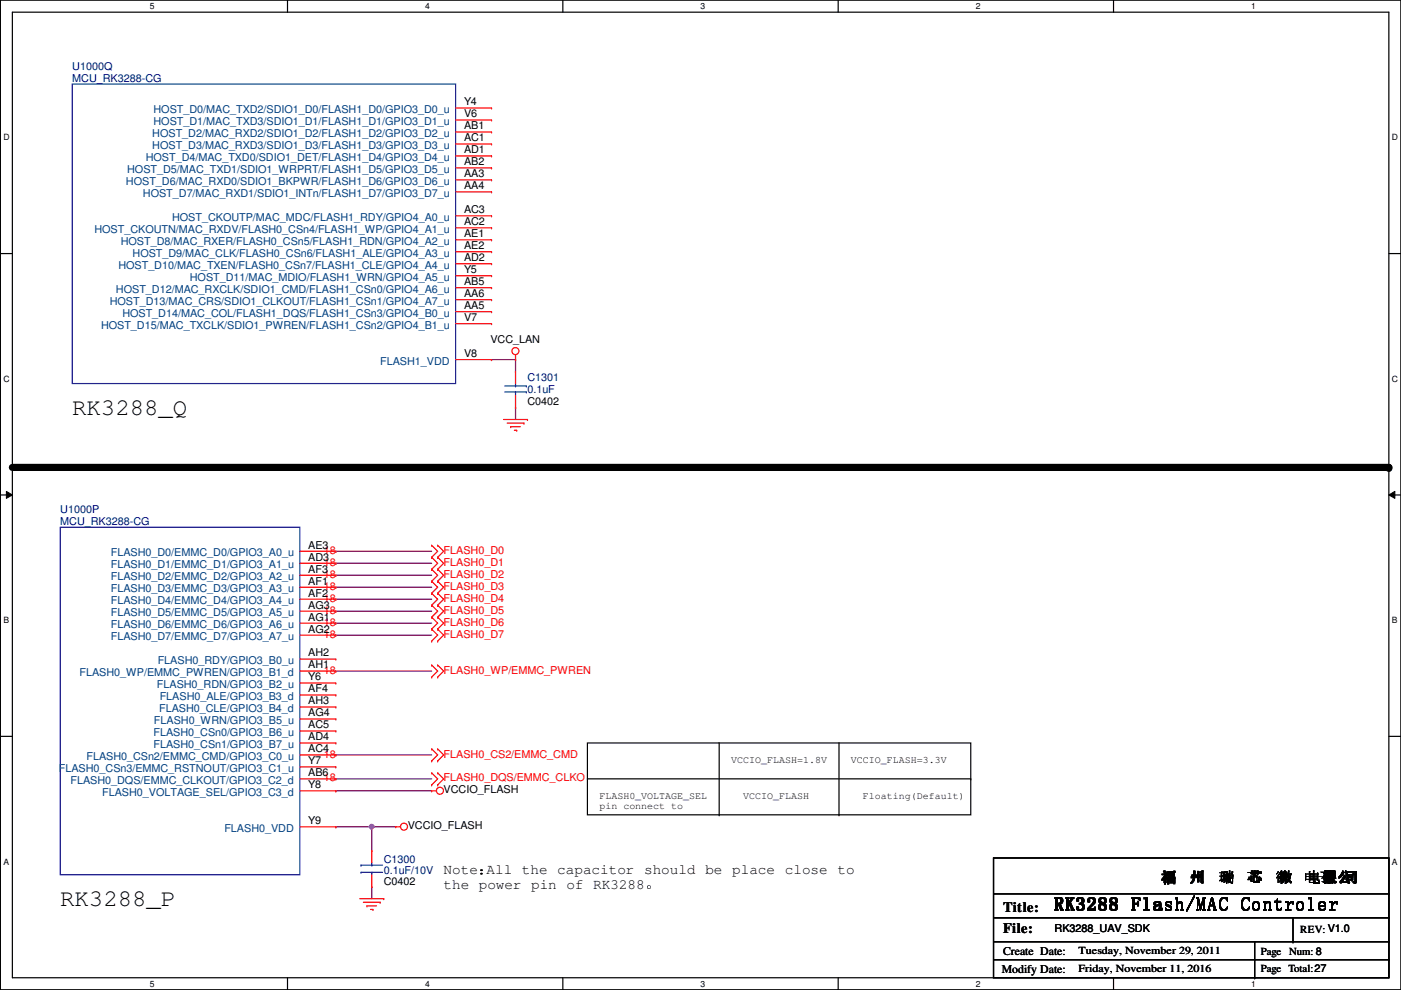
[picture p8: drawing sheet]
<svg xmlns="http://www.w3.org/2000/svg" width="297mm" height="210mm" viewBox="0 0 297 210" stroke-linecap="round" stroke-linejoin="round" font-family="sans-serif">
<defs><g id="words">
<g font-size="5.1">
<text x="15.3" y="87.9">RK3288_Q</text>
<text x="12.8" y="192.1">RK3288_P</text>
</g>
<text font-size="4.1" x="223.4" y="193">RK3288 Flash/MAC Controler</text>
<g font-size="3">
<text x="94.1" y="185.3">Note：</text>
<text x="103.2" y="185.3">All the capacitor should be place close to</text>
<text x="94.1" y="188.4">the power pin of RK3288。</text>
<text x="246.3" y="187">福</text>
<text x="252.3" y="187">州</text>
<text x="258.3" y="187">瑞</text>
<text x="264.3" y="187">芯</text>
<text x="264.8" y="187.1">芯</text>
<text x="270.3" y="187">微</text>
<text x="271" y="187.1">微</text>
<text x="276.3" y="187">电子</text>
<text x="277.2" y="187.1">电子 司</text>
<text x="277.2" y="187.1">电子</text>
<text x="280" y="187">有</text>
<text x="280.4" y="187.1">有 司</text>
<text x="280.5" y="187.1">限公</text>
<text x="212.7" y="193.3">Title:</text>
<text x="212.7" y="197.9">File:</text>
</g>
<g font-size="2.5">
<text x="212.7" y="202.4">Create Date:</text>
<text x="212.4" y="206.2">Modify Date:</text>
</g>
<g font-size="2.3" fill="#000080">
<text x="15.3" y="14.8">U1000Q</text>
<text x="15.3" y="17.4">MCU_RK3288-CG</text>
<text x="111.8" y="80.9">C1301</text>
<text x="111.8" y="83.4">0.1uF</text>
<text x="12.8" y="108.8">U1000P</text>
<text x="12.8" y="111.3">MCU_RK3288-CG</text>
<text x="81.4" y="183">C1300</text>
<text x="81.4" y="185.3">0.1uF/10V</text>
</g>
<g font-size="2.3" fill="#004080">
<text x="32.6" y="24">HOST_D0/MAC_TXD2/SDIO1_D0/FLASH1_D0/GPIO3_D0_u</text>
<text x="32.3" y="29">HOST_D2/MAC_RXD2/SDIO1_D2/FLASH1_D2/GPIO3_D2_u</text>
<text x="32.6" y="26.5">HOST_D1/MAC_TXD3/SDIO1_D1/FLASH1_D1/GPIO3_D1_u</text>
<text x="30.9" y="34.1">HOST_D4/MAC_TXD0/SDIO1_DET/FLASH1_D4/GPIO3_D4_u</text>
<text x="32.3" y="31.6">HOST_D3/MAC_RXD3/SDIO1_D3/FLASH1_D3/GPIO3_D3_u</text>
<text x="26.7" y="39.2">HOST_D6/MAC_RXD0/SDIO1_BKPWR/FLASH1_D6/GPIO3_D6_u</text>
<text x="27" y="36.7">HOST_D5/MAC_TXD1/SDIO1_WRPRT/FLASH1_D5/GPIO3_D5_u</text>
<text x="30.3" y="41.7">HOST_D7/MAC_RXD1/SDIO1_INTn/FLASH1_D7/GPIO3_D7_u</text>
<text x="36.5" y="46.8">HOST_CKOUTP/MAC_MDC/FLASH1_RDY/GPIO4_A0_u</text>
<text x="20" y="49.4">HOST_CKOUTN/MAC_RXDV/FLASH0_CSn4/FLASH1_WP/GPIO4_A1_u</text>
<text x="25.6" y="51.9">HOST_D8/MAC_RXER/FLASH0_CSn5/FLASH1_RDN/GPIO4_A2_u</text>
<text x="25.1" y="57">HOST_D10/MAC_TXEN/FLASH0_CSn7/FLASH1_CLE/GPIO4_A4_u</text>
<text x="28.1" y="54.4">HOST_D9/MAC_CLK/FLASH0_CSn6/FLASH1_ALE/GPIO4_A3_u</text>
<text x="40.3" y="59.5">HOST_D11/MAC_MDIO/FLASH1_WRN/GPIO4_A5_u</text>
<text x="23.3" y="64.6">HOST_D13/MAC_CRS/SDIO1_CLKOUT/FLASH1_CSn1/GPIO4_A7_u</text>
<text x="24.6" y="62.1">HOST_D12/MAC_RXCLK/SDIO1_CMD/FLASH1_CSn0/GPIO4_A6_u</text>
<text x="21.4" y="69.7">HOST_D15/MAC_TXCLK/SDIO1_PWREN/FLASH1_CSn2/GPIO4_B1_u</text>
<text x="25.9" y="67.1">HOST_D14/MAC_COL/FLASH1_DQS/FLASH1_CSn3/GPIO4_B0_u</text>
<text x="80.6" y="77.3">FLASH1_VDD</text>
<text x="23.5" y="117.9">FLASH0_D0/EMMC_D0/GPIO3_A0_u</text>
<text x="23.5" y="120.5">FLASH0_D1/EMMC_D1/GPIO3_A1_u</text>
<text x="23.5" y="123">FLASH0_D2/EMMC_D2/GPIO3_A2_u</text>
<text x="23.5" y="125.6">FLASH0_D3/EMMC_D3/GPIO3_A3_u</text>
<text x="23.5" y="128.1">FLASH0_D4/EMMC_D4/GPIO3_A4_u</text>
<text x="23.5" y="130.6">FLASH0_D5/EMMC_D5/GPIO3_A5_u</text>
<text x="23.5" y="133.2">FLASH0_D6/EMMC_D6/GPIO3_A6_u</text>
<text x="23.5" y="135.7">FLASH0_D7/EMMC_D7/GPIO3_A7_u</text>
<text x="16.8" y="143.3">FLASH0_WP/EMMC_PWREN/GPIO3_B1_d</text>
<text x="33.4" y="140.8">FLASH0_RDY/GPIO3_B0_u</text>
<text x="33.3" y="145.9">FLASH0_RDN/GPIO3_B2_u</text>
<text x="33.9" y="148.4">FLASH0_ALE/GPIO3_B3_d</text>
<text x="32.6" y="153.5">FLASH0_WRN/GPIO3_B5_u</text>
<text x="33.7" y="151">FLASH0_CLE/GPIO3_B4_d</text>
<text x="18.3" y="161.1">FLASH0_CSn2/EMMC_CMD/GPIO3_C0_u</text>
<text x="32.6" y="156">FLASH0_CSn0/GPIO3_B6_u</text>
<text x="32.6" y="158.6">FLASH0_CSn1/GPIO3_B7_u</text>
<text x="12.5" y="163.7">FLASH0_CSn3/EMMC_RSTNOUT/GPIO3_C1_u</text>
<text x="14.9" y="166.2">FLASH0_DQS/EMMC_CLKOUT/GPIO3_C2_d</text>
<text x="21.7" y="168.7">FLASH0_VOLTAGE_SEL/GPIO3_C3_d</text>
<text x="47.6" y="176.4">FLASH0_VDD</text>
</g>
<g font-size="2.3">
<text x="98.4" y="22.4">Y4</text>
<text x="98.4" y="30">AC1</text>
<text x="98.4" y="27.4">AB1</text>
<text x="98.4" y="24.9">V6</text>
<text x="98.4" y="35.1">AB2</text>
<text x="98.4" y="32.5">AD1</text>
<text x="98.4" y="40.1">AA4</text>
<text x="98.4" y="37.6">AA3</text>
<text x="98.4" y="47.8">AC2</text>
<text x="98.4" y="45.2">AC3</text>
<text x="98.4" y="52.8">AE2</text>
<text x="98.4" y="50.3">AE1</text>
<text x="98.4" y="57.9">Y5</text>
<text x="98.4" y="55.4">AD2</text>
<text x="98.4" y="65.5">AA5</text>
<text x="98.4" y="63">AA6</text>
<text x="98.4" y="60.5">AB5</text>
<text x="98.4" y="68.1">V7</text>
<text x="98.4" y="75.7">V8</text>
<text x="104" y="72.7">VCC_LAN</text>
<text x="111.8" y="85.9">C0402</text>
<text x="65.4" y="116.3">AE3</text>
<text x="65.4" y="118.9">AD3</text>
<text x="65.4" y="121.4">AF3</text>
<text x="65.4" y="124">AF1</text>
<text x="65.4" y="126.5">AF2</text>
<text x="65.4" y="129">AG3</text>
<text x="65.4" y="131.6">AG1</text>
<text x="65.4" y="134.1">AG2</text>
<text x="65.4" y="139.2">AH2</text>
<text x="65.4" y="141.7">AH1</text>
<text x="65.4" y="144.3">Y6</text>
<text x="65.4" y="146.8">AF4</text>
<text x="65.4" y="149.4">AH3</text>
<text x="65.4" y="151.9">AG4</text>
<text x="65.4" y="154.4">AC5</text>
<text x="65.4" y="157">AD4</text>
<text x="65.4" y="159.5">AC4</text>
<text x="65.4" y="162.1">Y7</text>
<text x="65.4" y="164.6">AB6</text>
<text x="65.4" y="167.1">Y8</text>
<text x="94.1" y="168.2">VCCIO_FLASH</text>
<text x="65.4" y="174.8">Y9</text>
<text x="86.4" y="175.9">VCCIO_FLASH</text>
<text x="81.4" y="187.5">C0402</text>
<text x="223.6" y="197.7">RK3288_UAV_SDK</text>
<text x="275.7" y="197.9">REV: V1.0</text>
<text x="228.7" y="202.2">Tuesday, November 29, 2011</text>
<text x="267.3" y="202.5">Page</text>
<text x="273.3" y="202.5">Num: 8</text>
<text x="228.7" y="206">Friday, November 11, 2016</text>
<text x="267.3" y="206">Page Total:27</text>
</g>
<g font-size="2.3" fill="#f00">
<text x="68.7" y="117.4">18</text>
<text x="68.7" y="120">18</text>
<text x="94.1" y="117.4">FLASH0_D0</text>
<text x="94.1" y="120">FLASH0_D1</text>
<text x="68.7" y="122.5">18</text>
<text x="68.7" y="125.1">18</text>
<text x="94.1" y="122.5">FLASH0_D2</text>
<text x="94.1" y="125.1">FLASH0_D3</text>
<text x="68.7" y="127.6">18</text>
<text x="68.7" y="130.1">18</text>
<text x="94.1" y="127.6">FLASH0_D4</text>
<text x="94.1" y="130.1">FLASH0_D5</text>
<text x="68.7" y="132.7">18</text>
<text x="68.7" y="135.2">18</text>
<text x="94.1" y="132.7">FLASH0_D6</text>
<text x="94.1" y="135.2">FLASH0_D7</text>
<text x="68.7" y="142.8">18</text>
<text x="94.1" y="142.8">FLASH0_WP/EMMC_PWREN</text>
<text x="68.7" y="160.6">18</text>
<text x="94.1" y="160.6">FLASH0_CS2/EMMC_CMD</text>
<text x="68.7" y="165.7">18</text>
<text x="94.1" y="165.7">FLASH0_DQS/EMMC_CLKO</text>
</g>
<g font-size="2.1">
<text x="155" y="161.7">VCCIO_FLASH=1.8V</text>
<text x="180.4" y="161.7">VCCIO_FLASH=3.3V</text>
<text x="127.1" y="169.3">FLASH0_VOLTAGE_SEL</text>
<text x="127.1" y="171.4">pin connect to</text>
<text x="157.6" y="169.3">VCCIO_FLASH</text>
<text x="183" y="169.3">Floating(Default)</text>
</g>
<g font-size="1.8">
<text x="31.8" y="1.9">5</text>
<text x="90.1" y="1.9">4</text>
<text x="148.5" y="1.9">3</text>
<text x="206.9" y="1.9">2</text>
<text x="265.3" y="1.9">1</text>
<text x=".7" y="29.8">D</text>
<text x="295.1" y="29.8">D</text>
<text x=".7" y="80.9">C</text>
<text x="295.1" y="80.9">C</text>
<text x=".7" y="132.1">B</text>
<text x="295.1" y="132.1">B</text>
<text x=".7" y="183.3">A</text>
<text x="295.1" y="183.3">A</text>
<text x="31.8" y="209.2">5</text>
<text x="90.1" y="209.2">4</text>
<text x="148.5" y="209.2">3</text>
<text x="206.9" y="209.2">2</text>
<text x="265.3" y="209.2">1</text>
</g>
</g></defs>
<path d="M.1 0h296.9v209.8h-296.9zM2.6 2.6h291.9v204.7h-291.9z" fill="none" stroke="#000" stroke-width=".25"/>
<g fill="#fff">
<path d="M31.8 .3h1v2h-1z"/>
<path d="M31.8 207.6h1v1.9h-1z"/>
</g>
<path d="M61 0v2.6M61 207.3v2.5" fill="none" stroke="#000" stroke-width=".25"/>
<g fill="#fff">
<path d="M90.1 .3h1v2h-1z"/>
<path d="M90.1 207.6h1v1.9h-1z"/>
</g>
<path d="M119.3 0v2.6M119.3 207.3v2.5" fill="none" stroke="#000" stroke-width=".25"/>
<g fill="#fff">
<path d="M148.5 .3h1v2h-1z"/>
<path d="M148.5 207.6h1v1.9h-1z"/>
</g>
<path d="M177.7 0v2.6M177.7 207.3v2.5" fill="none" stroke="#000" stroke-width=".25"/>
<g fill="#fff">
<path d="M206.9 .3h1v2h-1z"/>
<path d="M206.9 207.6h1v1.9h-1z"/>
</g>
<path d="M236.1 0v2.6M236.1 207.3v2.5" fill="none" stroke="#000" stroke-width=".25"/>
<g fill="#fff">
<path d="M265.3 .3h.9v2h-.9z"/>
<path d="M265.3 207.6h.9v1.9h-.9z"/>
<path d="M.7 28.2h1.3v1.9h-1.3z"/>
<path d="M295.1 28.2h1.3v1.9h-1.3z"/>
<path d="M.7 79.3h1.3v2h-1.3z"/>
<path d="M295.1 79.3h1.3v2h-1.3z"/>
</g>
<path d="M.1 53.8h2.5M294.5 53.8h2.5" fill="none" stroke="#000" stroke-width=".25"/>
<g fill="#fff">
<path d="M.7 130.5h1.2v2h-1.2z"/>
<path d="M295.1 130.5h1.2v2h-1.2z"/>
</g>
<path d="M.1 104.9h2.5M294.5 104.9h2.5" fill="none" stroke="#000" stroke-width=".25"/>
<path d="M1.4 104.2l1.2 .7-1.2 .8zM294.5 104.9l1.2-.7v1.5z" fill="#000"/>
<path d="M1.4 104.2l1.2 .7-1.2 .8zM294.5 104.9l1.2-.7v1.5z" fill="none" stroke="#000" stroke-width=".21"/>
<g fill="#fff">
<path d="M.7 181.7h1.2v2h-1.2z"/>
<path d="M295.1 181.7h1.2v2h-1.2z"/>
</g>
<path d="M.1 156.1h2.5M124.5 157.5h81.3v15.3h-81.3zM152.5 157.5v15.3M177.9 157.5v15.3M294.5 156.1h2.5M124.5 165.1h81.3M152.5 172.8h.1M177.9 172.8h.1M205.8 165.1h.1" fill="none" stroke="#000" stroke-width=".25"/>
<path d="M2.6 99.1h291.9" fill="none" stroke="#000" stroke-width="1.5"/>
<circle cx="294.5" cy="99.1" r=".76" fill="#000"/>
<g fill="none" stroke="#800040" stroke-width=".25">
<path d="M71.2 116.9h.1M71.2 119.4h.1M71.2 116.9h20.3M71.2 119.4h20.3M71.2 134.7h.1M71.2 132.1h.1M71.2 129.6h.1M71.2 127h.1M71.2 124.5h.1M71.2 122h.1M71.2 134.7h20.3M71.2 132.1h20.3"/>
<path d="M71.2 129.6h20.3M71.2 127h20.3M71.2 124.5h20.3M71.2 122h20.3M71.2 142.3h.1M71.2 142.3h20.3M71.2 160.1h.1M71.2 165.1h.1M71.2 175.3h.1M71.2 160.1h20.3M71.2 165.1h20.3M71.2 175.3h7.6"/>
</g>
<circle cx="78.8" cy="175.3" r=".49" fill="#f0f"/>
<circle cx="78.8" cy="175.3" r=".49" fill="none" stroke="#f0f" stroke-width=".25"/>
<g fill="none" stroke="#800040" stroke-width=".25">
<path d="M104.2 76.2h.1M104.2 76.2h5.1M109.3 76.2h.1M109.3 76.2v2.6M109.3 86.4h.1M109.3 86.4v2.5M71.2 167.7h.1M71.2 167.7h20.3M78.8 175.3h.1M78.8 175.3v5.1M78.8 175.3h5.1M78.8 180.4h.1"/>
<path d="M78.8 188h.1M78.8 188v2.5"/>
</g>
<g fill="none" stroke="#f00" stroke-width=".25">
<path d="M96.6 38.1h7.6M96.6 35.6h7.6M96.6 33.1h7.6M96.6 30.5h7.6M96.6 28h7.6M96.6 25.4h7.6M96.6 22.9h7.6M104.2 38.1h.1M104.2 35.6h.1M104.2 33.1h.1M104.2 30.5h.1M104.2 28h.1"/>
<path d="M104.2 25.4h.1M104.2 22.9h.1M96.6 58.5h7.6M96.6 55.9h7.6M96.6 53.4h7.6M96.6 50.8h7.6M96.6 48.3h7.6M96.6 45.8h7.6M96.6 40.7h7.6M104.2 58.5h.1M104.2 55.9h.1M104.2 53.4h.1"/>
<path d="M104.2 50.8h.1M104.2 48.3h.1M104.2 45.8h.1M104.2 40.7h.1M96.6 68.6h7.6M96.6 66.1h7.6M96.6 63.5h7.6M96.6 61h7.6M96.6 76.2h7.6M104.2 68.6h.1M104.2 66.1h.1M104.2 63.5h.1"/>
<path d="M104.2 61h.1M104.2 76.2h.1M109.3 76.2h.1M109.3 78.8h.1M109.3 75.2v1M109.3 78.8v2.5M106.8 88.9h5M107.5 89.7h3.6M108.3 90.5h.1M108.3 90.5h2M109 91.2h.6M109.3 86.4h.1"/>
<path d="M109.3 83.9v2.5M109.6 91.2h.1M111.1 89.7h.1M111.8 88.9h.1M63.6 116.9h7.6M63.6 119.4h7.6M71.2 116.9h.1M71.2 119.4h.1M91.5 118.2h.1M91.5 115.6h.1M91.5 115.6l1.3 1.3-1.3 1.3M91.5 118.2l1.3 1.2-1.3 1.3"/>
<path d="M92.8 118.2h.1M92.8 115.6h.1M92.8 115.6l1.3 1.3-1.3 1.3M92.8 118.2l1.3 1.2-1.3 1.3M63.6 122h7.6M63.6 124.5h7.6M63.6 127h7.6M63.6 129.6h7.6M63.6 132.1h7.6M63.6 134.7h7.6M63.6 139.7h7.6M71.2 122h.1"/>
<path d="M71.2 124.5h.1M71.2 127h.1M71.2 129.6h.1M71.2 132.1h.1M71.2 134.7h.1M71.2 139.7h.1M91.5 120.7h.1M91.5 123.2h.1M91.5 125.8h.1M91.5 128.3h.1M91.5 130.9h.1M91.5 133.4h.1"/>
<path d="M91.5 135.9h.1M91.5 120.7l1.3 1.3-1.3 1.2M91.5 123.2l1.3 1.3-1.3 1.3M91.5 125.8l1.3 1.2-1.3 1.3M91.5 128.3l1.3 1.3-1.3 1.3M91.5 130.9l1.3 1.2-1.3 1.3M91.5 133.4l1.3 1.3-1.3 1.2M92.8 120.7h.1M92.8 123.2h.1M92.8 125.8h.1M92.8 128.3h.1M92.8 130.9h.1"/>
<path d="M92.8 133.4h.1M92.8 135.9h.1M92.8 120.7l1.3 1.3-1.3 1.2M92.8 123.2l1.3 1.3-1.3 1.3M92.8 125.8l1.3 1.2-1.3 1.3M92.8 128.3l1.3 1.3-1.3 1.3M92.8 130.9l1.3 1.2-1.3 1.3M92.8 133.4l1.3 1.3-1.3 1.2M63.6 142.3h7.6M63.6 144.8h7.6M63.6 147.4h7.6M63.6 149.9h7.6"/>
<path d="M63.6 152.4h7.6M63.6 155h7.6M63.6 157.5h7.6M71.2 142.3h.1M71.2 144.8h.1M71.2 147.4h.1M71.2 149.9h.1M71.2 152.4h.1M71.2 155h.1M71.2 157.5h.1M91.5 143.6h.1M91.5 141h.1"/>
<path d="M91.5 158.8h.1M91.5 141l1.3 1.3-1.3 1.3M91.5 158.8l1.3 1.3-1.3 1.2M92.8 143.6h.1M92.8 141h.1M92.8 158.8h.1M92.8 141l1.3 1.3-1.3 1.3M92.8 158.8l1.3 1.3-1.3 1.2M63.6 175.3h7.6M63.6 167.7h7.6M63.6 160.1h7.6M63.6 162.6h7.6"/>
<path d="M63.6 165.1h7.6M71.2 160.1h.1M71.2 162.6h.1M71.2 165.1h.1M71.2 167.7h.1M71.2 175.3h.1M83.9 175.3h.1M83.9 175.3h1M91.5 167.7h.1M91.5 161.3h.1M91.5 166.4h.1M91.5 163.9h.1"/>
<path d="M91.5 167.7h1M91.5 163.9l1.3 1.2-1.3 1.3M92.8 161.3h.1M92.8 166.4h.1M92.8 163.9h.1M92.8 163.9l1.3 1.2-1.3 1.3M76.3 190.5h5.1M77 191.3h3.6M77.8 192.1h.1M77.8 192.1h2M78.6 192.8h.5M78.8 180.4h.1"/>
<path d="M78.8 188h.1M78.8 180.4v2.5M78.8 185.5v2.5M79.1 192.8h.1M80.6 191.3h.1M81.4 190.5h.1"/>
<circle cx="109.3" cy="74.4" r=".75"/>
<circle cx="85.7" cy="175.3" r=".75"/>
<circle cx="93.3" cy="167.7" r=".75"/>
</g>
<g fill="none" stroke="#000" stroke-width=".25">
<path d="M210.6 181.9h83.9v25.4h-83.9zM210.6 189.5h83.9M210.6 194.6h83.9M210.6 199.7h83.9M266 199.7v7.6M274.1 199.7h.1M274.1 194.6v5.1M294.5 189.5h.1M294.5 194.6h.1M294.5 199.7h.1M210.6 203.5h83.9M266 207.3h.1"/>
<path d="M294.5 203.5h.1"/>
</g>
<g fill="none" stroke="#00f" stroke-width=".25">
<path d="M15.3 17.8h81.3v63.5h-81.3zM107 83.1h4.6M107 81.8h4.6M109.3 81.8h.1M109.3 83.1h.1M109.3 81.3v.5M109.3 83.1v.8M111.6 83.1h.1M111.6 81.8h.1M12.8 111.8h50.8v73.7h-50.8zM76.5 185h.1M76.5 183.4h.1"/>
<path d="M76.5 185h4.6M76.5 183.4h4.6M78.8 183.4h.1M78.8 185h.1M78.8 182.9v.5M78.8 185v.5"/>
</g>
<circle cx="78.8" cy="175.3" r=".49" fill="#f0f"/>
<circle cx="78.8" cy="175.3" r=".49" fill="none" stroke="#f0f" stroke-width=".25"/>
<use href="#words"/>
</svg>
